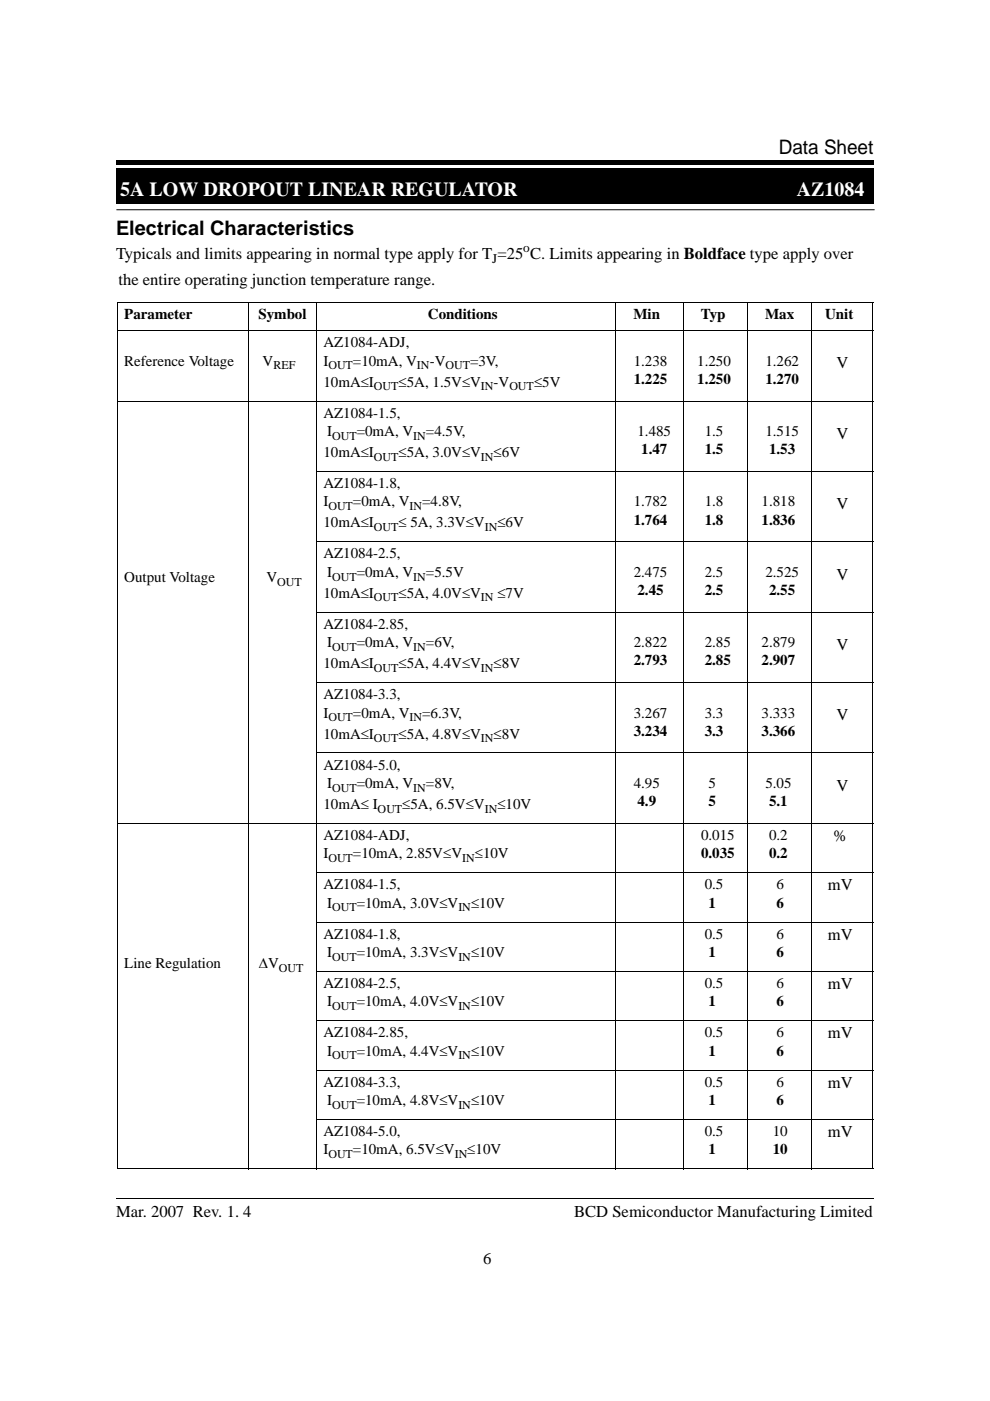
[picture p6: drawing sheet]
<svg xmlns="http://www.w3.org/2000/svg" width="210mm" height="297mm" viewBox="0 0 210 297" stroke-linecap="round" stroke-linejoin="round" font-family="sans-serif">
<defs><g id="words">
<g font-size="4.2">
<text x="165.1" y="32.6">Data Sheet</text>
<text x="24.6" y="49.7">Electrical Characteristics</text>
</g>
<g font-size="4.2" fill="#fff">
<text x="25.5" y="41.6">5A LOW DROPOUT LINEAR REGULATOR</text>
<text x="169" y="41.6">AZ1084</text>
</g>
<g font-size="3.5">
<text x="24.6" y="54.9">Typicals and limits appearing in normal type apply for T =25 C. Limits appearing in Boldface type apply over</text>
<text x="25.1" y="60.4">the entire operating junction temperature range.</text>
<text x="177.4" y="78.1">V</text>
<text x="177.4" y="93">V</text>
<text x="177.4" y="107.9">V</text>
<text x="177.4" y="122.9">V</text>
<text x="177.4" y="137.8">V</text>
<text x="177.4" y="152.7">V</text>
<text x="177.4" y="167.6">V</text>
<text x="176.7" y="178.3">%</text>
<text x="175.5" y="188.8">mV</text>
<text x="175.5" y="199.2">mV</text>
<text x="175.5" y="209.7">mV</text>
<text x="175.5" y="220.2">mV</text>
<text x="175.5" y="230.6">mV</text>
<text x="175.5" y="241.1">mV</text>
<text x="24.6" y="258">Mar. 2007 Rev. 1. 4</text>
<text x="121.7" y="258">BCD Semiconductor Manufacturing Limited</text>
<text x="102.4" y="268.1">6</text>
</g>
<g font-size="3.2">
<text x="26.4" y="67.6">Parameter</text>
<text x="54.8" y="67.6">Symbol</text>
<text x="90.7" y="67.6">Conditions</text>
<text x="134.3" y="67.6">Min</text>
<text x="148.6" y="67.6">Typ</text>
<text x="162.2" y="67.6">Max</text>
<text x="174.9" y="67.6">Unit</text>
<text x="26.4" y="77.5">Reference Voltage</text>
<text x="55.7" y="77.5">V</text>
<text x="68.6" y="73.6">AZ1084-ADJ,</text>
<text x="68.6" y="77.5">I</text>
<text x="74.8" y="77.5">=10mA, V</text>
<text x="91.1" y="77.5">-V</text>
<text x="99.7" y="77.5">=3V,</text>
<text x="134.4" y="77.5">1.238</text>
<text x="147.8" y="77.5">1.250</text>
<text x="162.3" y="77.5">1.262</text>
<text x="68.6" y="82">10mA≤I</text>
<text x="84.5" y="82">≤5A, 1.5V≤V</text>
<text x="104.6" y="82">-V</text>
<text x="113.2" y="82">≤5V</text>
<text x="134.4" y="81.4">1.225</text>
<text x="147.8" y="81.4">1.250</text>
<text x="162.3" y="81.4">1.270</text>
<text x="68.6" y="88.6">AZ1084-1.5,</text>
<text x="69.4" y="92.4">I</text>
<text x="75.6" y="92.4">=0mA, V</text>
<text x="90.3" y="92.4">=4.5V,</text>
<text x="135.1" y="92.4">1.485</text>
<text x="149.4" y="92.4">1.5</text>
<text x="162.3" y="92.4">1.515</text>
<text x="68.6" y="96.9">10mA≤I</text>
<text x="84.5" y="96.9">≤5A, 3.0V≤V</text>
<text x="104.6" y="96.9">≤6V</text>
<text x="136" y="96.3">1.47</text>
<text x="149.4" y="96.3">1.5</text>
<text x="163.1" y="96.3">1.53</text>
<text x="68.6" y="103.5">AZ1084-1.8,</text>
<text x="68.6" y="107.4">I</text>
<text x="74.8" y="107.4">=0mA, V</text>
<text x="89.5" y="107.4">=4.8V,</text>
<text x="134.4" y="107.4">1.782</text>
<text x="149.4" y="107.4">1.8</text>
<text x="161.5" y="107.4">1.818</text>
<text x="68.6" y="111.8">10mA≤I</text>
<text x="84.5" y="111.8">≤ 5A, 3.3V≤V</text>
<text x="105.5" y="111.8">≤6V</text>
<text x="134.4" y="111.2">1.764</text>
<text x="149.4" y="111.2">1.8</text>
<text x="161.5" y="111.2">1.836</text>
<text x="68.6" y="118.4">AZ1084-2.5,</text>
<text x="26.4" y="123.5">Output Voltage</text>
<text x="56.5" y="123.5">V</text>
<text x="69.4" y="122.3">I</text>
<text x="75.6" y="122.3">=0mA, V</text>
<text x="90.3" y="122.3">=5.5V</text>
<text x="134.4" y="122.3">2.475</text>
<text x="149.4" y="122.3">2.5</text>
<text x="162.3" y="122.3">2.525</text>
<text x="68.6" y="126.7">10mA≤I</text>
<text x="84.5" y="126.7">≤5A, 4.0V≤V</text>
<text x="105.5" y="126.7">≤7V</text>
<text x="135.1" y="126.2">2.45</text>
<text x="149.4" y="126.2">2.5</text>
<text x="163.1" y="126.2">2.55</text>
<text x="68.6" y="133.3">AZ1084-2.85,</text>
<text x="69.4" y="137.2">I</text>
<text x="75.6" y="137.2">=0mA, V</text>
<text x="90.3" y="137.2">=6V,</text>
<text x="134.4" y="137.2">2.822</text>
<text x="149.4" y="137.2">2.85</text>
<text x="161.5" y="137.2">2.879</text>
<text x="68.6" y="141.7">10mA≤I</text>
<text x="84.5" y="141.7">≤5A, 4.4V≤V</text>
<text x="104.6" y="141.7">≤8V</text>
<text x="134.4" y="141.1">2.793</text>
<text x="149.4" y="141.1">2.85</text>
<text x="161.5" y="141.1">2.907</text>
<text x="68.6" y="148.3">AZ1084-3.3,</text>
<text x="68.6" y="152.1">I</text>
<text x="74.8" y="152.1">=0mA, V</text>
<text x="89.5" y="152.1">=6.3V,</text>
<text x="134.4" y="152.1">3.267</text>
<text x="134.4" y="156">3.234</text>
<text x="149.4" y="152.1">3.3</text>
<text x="149.4" y="156">3.3</text>
<text x="161.5" y="152.1">3.333</text>
<text x="161.5" y="156">3.366</text>
<text x="68.6" y="156.6">10mA≤I</text>
<text x="84.5" y="156.6">≤5A, 4.8V≤V</text>
<text x="104.6" y="156.6">≤8V</text>
<text x="68.6" y="163.2">AZ1084-5.0,</text>
<text x="69.4" y="167">I</text>
<text x="75.6" y="167">=0mA, V</text>
<text x="90.3" y="167">=8V,</text>
<text x="134.4" y="167">4.95</text>
<text x="150.2" y="167">5</text>
<text x="162.3" y="167">5.05</text>
<text x="68.6" y="171.5">10mA≤ I</text>
<text x="85.3" y="171.5">≤5A, 6.5V≤V</text>
<text x="105.5" y="171.5">≤10V</text>
<text x="135.1" y="170.9">4.9</text>
<text x="150.2" y="170.9">5</text>
<text x="163.1" y="170.9">5.1</text>
<text x="68.6" y="178.1">AZ1084-ADJ,</text>
<text x="148.6" y="178.1">0.015</text>
<text x="163.1" y="178.1">0.2</text>
<text x="68.6" y="182">I</text>
<text x="74.8" y="182">=10mA, 2.85V≤V</text>
<text x="100.7" y="182">≤10V</text>
<text x="148.6" y="182">0.035</text>
<text x="163.1" y="182">0.2</text>
<text x="68.6" y="188.6">AZ1084-1.5,</text>
<text x="149.4" y="188.6">0.5</text>
<text x="164.7" y="188.6">6</text>
<text x="69.4" y="192.4">I</text>
<text x="75.6" y="192.4">=10mA, 3.0V≤V</text>
<text x="99.9" y="192.4">≤10V</text>
<text x="150.2" y="192.4">1</text>
<text x="164.7" y="192.4">6</text>
<text x="68.6" y="199">AZ1084-1.8,</text>
<text x="69.4" y="202.9">I</text>
<text x="75.6" y="202.9">=10mA, 3.3V≤V</text>
<text x="99.9" y="202.9">≤10V</text>
<text x="149.4" y="199">0.5</text>
<text x="150.2" y="202.9">1</text>
<text x="164.7" y="199">6</text>
<text x="164.7" y="202.9">6</text>
<text x="26.4" y="205.3">Line Regulation</text>
<text x="54.9" y="205.3">∆V</text>
<text x="68.6" y="209.5">AZ1084-2.5,</text>
<text x="149.4" y="209.5">0.5</text>
<text x="164.7" y="209.5">6</text>
<text x="69.4" y="213.4">I</text>
<text x="75.6" y="213.4">=10mA, 4.0V≤V</text>
<text x="99.9" y="213.4">≤10V</text>
<text x="150.2" y="213.4">1</text>
<text x="164.7" y="213.4">6</text>
<text x="68.6" y="219.9">AZ1084-2.85,</text>
<text x="149.4" y="219.9">0.5</text>
<text x="164.7" y="219.9">6</text>
<text x="69.4" y="223.8">I</text>
<text x="75.6" y="223.8">=10mA, 4.4V≤V</text>
<text x="99.9" y="223.8">≤10V</text>
<text x="150.2" y="223.8">1</text>
<text x="164.7" y="223.8">6</text>
<text x="68.6" y="230.4">AZ1084-3.3,</text>
<text x="149.4" y="230.4">0.5</text>
<text x="164.7" y="230.4">6</text>
<text x="69.4" y="234.3">I</text>
<text x="75.6" y="234.3">=10mA, 4.8V≤V</text>
<text x="99.9" y="234.3">≤10V</text>
<text x="150.2" y="234.3">1</text>
<text x="164.7" y="234.3">6</text>
<text x="68.6" y="240.9">AZ1084-5.0,</text>
<text x="68.6" y="244.7">I</text>
<text x="74.8" y="244.7">=10mA, 6.5V≤V</text>
<text x="99.1" y="244.7">≤10V</text>
<text x="149.4" y="240.9">0.5</text>
<text x="150.2" y="244.7">1</text>
<text x="163.9" y="240.9">10</text>
<text x="163.9" y="244.7">10</text>
</g>
<g font-size="2.8">
<text x="111" y="53.5">o</text>
<text x="104.4" y="55.8">J</text>
</g>
<g font-size="2.5">
<text x="58" y="78.3">REF</text>
<text x="69.6" y="78.3">OUT</text>
<text x="79.3" y="82.8">OUT</text>
<text x="88.4" y="78.3">IN</text>
<text x="94.4" y="78.3">OUT</text>
<text x="102" y="82.8">IN</text>
<text x="108" y="82.8">OUT</text>
<text x="70.4" y="93.2">OUT</text>
<text x="87.6" y="93.2">IN</text>
<text x="79.3" y="97.7">OUT</text>
<text x="102" y="97.7">IN</text>
<text x="69.6" y="108.2">OUT</text>
<text x="79.3" y="112.6">OUT</text>
<text x="86.8" y="108.2">IN</text>
<text x="102.8" y="112.6">IN</text>
<text x="58.8" y="124.3">OUT</text>
<text x="70.4" y="123.1">OUT</text>
<text x="87.6" y="123.1">IN</text>
<text x="79.3" y="127.5">OUT</text>
<text x="102" y="127.5">IN</text>
<text x="70.4" y="138">OUT</text>
<text x="79.3" y="142.5">OUT</text>
<text x="87.6" y="138">IN</text>
<text x="102" y="142.5">IN</text>
<text x="69.6" y="152.9">OUT</text>
<text x="86.8" y="152.9">IN</text>
<text x="79.3" y="157.4">OUT</text>
<text x="102" y="157.4">IN</text>
<text x="70.4" y="167.9">OUT</text>
<text x="87.6" y="167.9">IN</text>
<text x="80.1" y="172.3">OUT</text>
<text x="102.8" y="172.3">IN</text>
<text x="69.6" y="182.8">OUT</text>
<text x="98" y="182.8">IN</text>
<text x="70.4" y="193.2">OUT</text>
<text x="97.2" y="193.2">IN</text>
<text x="70.4" y="203.7">OUT</text>
<text x="97.2" y="203.7">IN</text>
<text x="59.1" y="206.1">OUT</text>
<text x="70.4" y="214.1">OUT</text>
<text x="97.2" y="214.1">IN</text>
<text x="70.4" y="224.6">OUT</text>
<text x="97.2" y="224.6">IN</text>
<text x="70.4" y="235.1">OUT</text>
<text x="97.2" y="235.1">IN</text>
<text x="69.6" y="245.5">OUT</text>
<text x="96.4" y="245.5">IN</text>
</g>
</g></defs>
<path d="M24.6 33.9h.5v.9h-.5zM25.1 33.9h160.2v.9h-160.2zM24.7 35.7h160.5v7.5h-160.5z" fill="#000"/>
<path d="M24.7 43.2h160.5M24.7 44.5h160.7M24.7 43.2v-7.5h160.5v7.5" fill="none" stroke="#000" stroke-width=".21"/>
<path d="M23.4 8h35.1v25.2h-35.1z" fill="#fff"/>
<g fill="none" stroke="#000" stroke-width=".21">
<path d="M24.8 64.1h160.4M24.8 70.1h160.4M24.9 64.2v183.5M52.7 64v183.9M67.2 64v183.9M130.6 64v183.9M144.9 64v183.9M158.5 64v183.9M172 64v183.9M185.1 64.2v183.5M24.8 85h160.4M67.1 99.9h118.1"/>
<path d="M67.1 114.9h118.1M67.1 129.8h118.1M67.1 144.7h118.1M67.1 159.6h118.1M24.8 174.6h160.4M67.1 185h118.1M67.1 195.5h118.1M67.1 206h118.1M67.1 216.4h118.1M67.1 226.9h118.1M67.1 237.3h118.1M24.7 254h160.5"/>
<path d="M24.8 247.8h160.4"/>
</g>
<use href="#words"/>
</svg>
